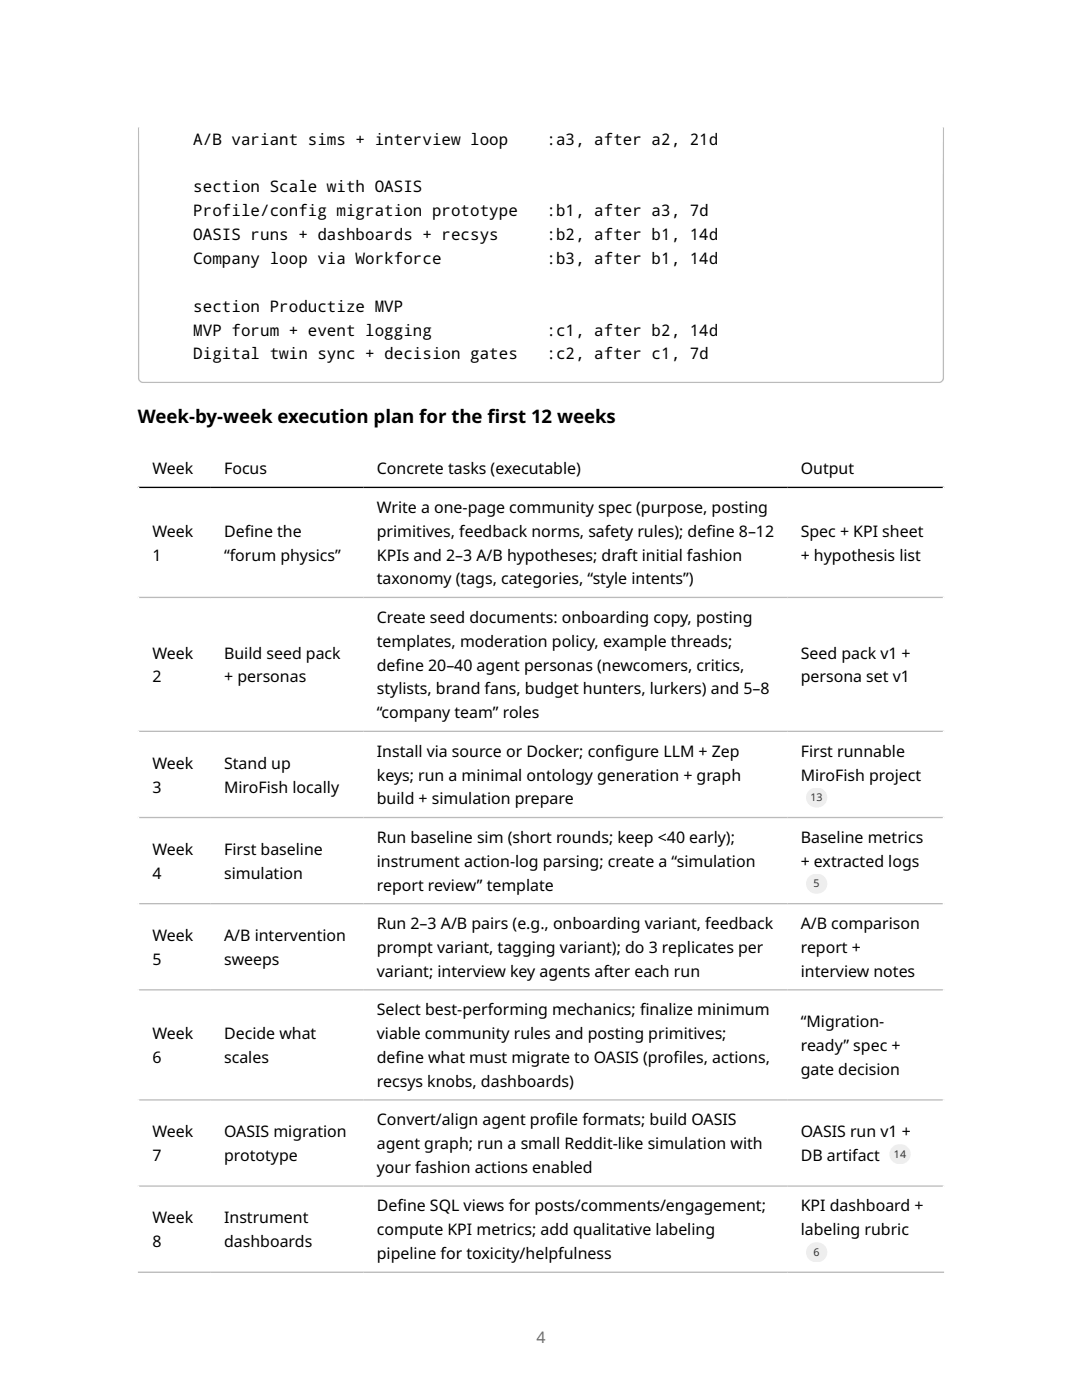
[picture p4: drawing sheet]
<svg xmlns="http://www.w3.org/2000/svg" width="216mm" height="279mm" viewBox="0 0 216 279" stroke-linecap="round" stroke-linejoin="round" font-family="sans-serif">
<defs><g id="words">
<g font-size="3.7">
<text x="27.5" y="84.4">Week-by-week execution plan for the f</text>
<text x="97.3" y="84.4">irst 12 weeks</text>
</g>
<g font-size="3.2">
<text x="38.6" y="28.9">A/B variant sims + interview loop</text>
<text x="109.1" y="28.9">:a3, after a2, 21d</text>
<text x="38.6" y="38.4">section Scale with OASIS</text>
<text x="38.6" y="43.2">Profile/config migration prototype</text>
<text x="38.6" y="47.9">OASIS runs + dashboards + recsys</text>
<text x="109.1" y="43.2">:b1, after a3, 7d</text>
<text x="109.1" y="47.9">:b2, after b1, 14d</text>
<text x="38.6" y="52.7">Company loop via Workforce</text>
<text x="109.1" y="52.7">:b3, after b1, 14d</text>
<text x="38.6" y="62.2">section Productize MVP</text>
<text x="38.6" y="67">MVP forum + event logging</text>
<text x="38.6" y="71.7">Digital twin sync + decision gates</text>
<text x="109.1" y="67">:c1, after b2, 14d</text>
<text x="109.1" y="71.7">:c2, after c1, 7d</text>
<text x="30.4" y="94.7">Week</text>
<text x="44.7" y="94.7">Focus</text>
<text x="75.2" y="94.7">Concrete tasks (executable)</text>
<text x="159.8" y="94.7">Output</text>
<text x="30.4" y="107.1">Week</text>
<text x="44.7" y="107.1">Def</text>
<text x="48.8" y="107.1">ine the</text>
<text x="75.2" y="102.3">Write a one-page community spec (purpose, posting</text>
<text x="75.2" y="107.1">primitives, feedback norms, safety rules); def</text>
<text x="141" y="107.1">ine 8–12</text>
<text x="159.8" y="107.1">Spec + KPI sheet</text>
<text x="30.4" y="111.9">1</text>
<text x="44.7" y="111.9">“forum physics”</text>
<text x="75.2" y="111.9">KPIs and 2–3 A/B hypotheses; draft initial fashion</text>
<text x="159.8" y="111.9">+ hypothesis list</text>
<text x="75.2" y="116.6">taxonomy (tags, categories, “style intents”)</text>
<text x="75.2" y="124.3">Create seed documents: onboarding copy, posting</text>
<text x="30.4" y="131.4">Week</text>
<text x="44.7" y="131.4">Build seed pack</text>
<text x="75.2" y="129.1">templates, moderation policy, example threads;</text>
<text x="159.8" y="131.4">Seed pack v1 +</text>
<text x="30.4" y="136.2">2</text>
<text x="44.7" y="136.2">+ personas</text>
<text x="75.2" y="133.8">def</text>
<text x="78.9" y="133.8">ine 20–40 agent personas (newcomers, critics,</text>
<text x="159.8" y="136.2">persona set v1</text>
<text x="75.2" y="138.6">stylists, brand fans, budget hunters, lurkers) and 5–8</text>
<text x="75.2" y="143.4">“company team” roles</text>
<text x="30.4" y="153.4">Week</text>
<text x="44.7" y="153.4">Stand up</text>
<text x="75.2" y="151">Install via source or Docker; conf</text>
<text x="75.2" y="155.8">keys; run a minimal ontology generation + graph</text>
<text x="122.7" y="151">igure LLM + Zep</text>
<text x="159.8" y="151">First runnable</text>
<text x="159.8" y="155.8">MiroFish project</text>
<text x="30.4" y="158.2">3</text>
<text x="44.7" y="158.2">MiroFish locally</text>
<text x="75.2" y="160.5">build + simulation prepare</text>
<text x="30.4" y="170.6">Week</text>
<text x="44.7" y="170.6">First baseline</text>
<text x="75.2" y="168.2">Run baseline sim (short rounds; keep &lt;40 early);</text>
<text x="75.2" y="173">instrument action-log parsing; create a “simulation</text>
<text x="159.8" y="168.2">Baseline metrics</text>
<text x="159.8" y="173">+ extracted logs</text>
<text x="30.4" y="175.4">4</text>
<text x="44.7" y="175.4">simulation</text>
<text x="75.2" y="177.7">report review” template</text>
<text x="75.2" y="185.4">Run 2–3 A/B pairs (e.g., onboarding variant, feedback</text>
<text x="159.8" y="185.4">A/B comparison</text>
<text x="30.4" y="187.8">Week</text>
<text x="44.7" y="187.8">A/B intervention</text>
<text x="75.2" y="190.2">prompt variant, tagging variant); do 3 replicates per</text>
<text x="159.8" y="190.2">report +</text>
<text x="30.4" y="192.6">5</text>
<text x="44.7" y="192.6">sweeps</text>
<text x="75.2" y="194.9">variant; interview key agents after each run</text>
<text x="159.8" y="194.9">interview notes</text>
<text x="75.2" y="202.6">Select best-performing mechanics; f</text>
<text x="127.7" y="202.6">inalize minimum</text>
<text x="30.4" y="207.4">Week</text>
<text x="44.7" y="207.4">Decide what</text>
<text x="75.2" y="207.4">viable community rules and posting primitives;</text>
<text x="159.8" y="205">“Migration-</text>
<text x="159.8" y="209.8">ready” spec +</text>
<text x="30.4" y="212.1">6</text>
<text x="44.7" y="212.1">scales</text>
<text x="75.2" y="212.1">def</text>
<text x="78.9" y="212.1">ine what must migrate to OASIS (prof</text>
<text x="134.4" y="212.1">iles, actions,</text>
<text x="159.8" y="214.5">gate decision</text>
<text x="75.2" y="216.9">recsys knobs, dashboards)</text>
<text x="30.4" y="227">Week</text>
<text x="44.7" y="227">OASIS migration</text>
<text x="75.2" y="224.6">Convert/align agent prof</text>
<text x="110.9" y="224.6">ile formats; build OASIS</text>
<text x="159.8" y="227">OASIS run v1 +</text>
<text x="30.4" y="231.7">7</text>
<text x="44.7" y="231.7">prototype</text>
<text x="75.2" y="229.3">agent graph; run a small Reddit-like simulation with</text>
<text x="159.8" y="231.7">DB artifact</text>
<text x="75.2" y="234.1">your fashion actions enabled</text>
<text x="30.4" y="244.2">Week</text>
<text x="44.7" y="244.2">Instrument</text>
<text x="75.2" y="241.8">Def</text>
<text x="79.3" y="241.8">ine SQL views for posts/comments/engagement;</text>
<text x="159.8" y="241.8">KPI dashboard +</text>
<text x="30.4" y="248.9">8</text>
<text x="44.7" y="248.9">dashboards</text>
<text x="75.2" y="246.5">compute KPI metrics; add qualitative labeling</text>
<text x="75.2" y="251.3">pipeline for toxicity/helpfulness</text>
<text x="159.8" y="246.5">labeling rubric</text>
</g>
<text font-size="3.2" fill="#6e6e6e" x="107" y="267.9">4</text>
<g font-size="2.1" fill="#333">
<text x="161.7" y="159.9">13</text>
<text x="162.4" y="177.1">5</text>
<text x="178.4" y="231">14</text>
<text x="162.4" y="250.6">6</text>
</g>
</g></defs>
<g fill="#bbb">
<path d="M27.8 75.4h160.3a.8 .8 0 0 1-.8 .8h-158.7a.8 .8 0 0 1-.8-.8zM27.5 75.4h160.9a1.06 1.06 0 0 1-1.1 1.1h-158.7a1.06 1.06 0 0 1-1.1-1.1z" fill-rule="evenodd"/>
<path d="M27.8 25.4h.8v50.8a.8 .8 0 0 1-.8-.8zM27.5 25.4h1.1v51.1a1.06 1.06 0 0 1-1.1-1.1z" fill-rule="evenodd"/>
<path d="M187.3 25.4h.8v50a.67 .67 0 0 1-.8 .7zM187.3 25.4h1.1v50a.97 .97 0 0 1-1.1 1z" fill-rule="evenodd"/>
</g>
<path d="M27.5 89.6h160.9M27.6 89.5v164.5M188.3 89.5v164.5" fill="none" stroke="#fff" stroke-width=".26"/>
<path d="M27.5 97.3h160.9" fill="none" stroke="#000" stroke-width=".26"/>
<path d="M27.5 119.2h160.9M27.5 146h160.9M27.5 163.2h160.9M27.5 180.4h160.9M27.5 197.5h160.9M27.5 219.5h160.9M27.5 236.7h160.9M27.5 253.9h160.9" fill="none" stroke="#bbb" stroke-width=".26"/>
<g fill="#ededed">
<path d="M160.8 157.2h4.3v4h-4.3z"/>
<path d="M160.8 174.4h4.3v4h-4.3z"/>
<path d="M177.5 228.4h4.2v3.9h-4.2z"/>
<path d="M160.8 247.9h4.3v4h-4.3z"/>
</g>
<use href="#words"/>
</svg>
